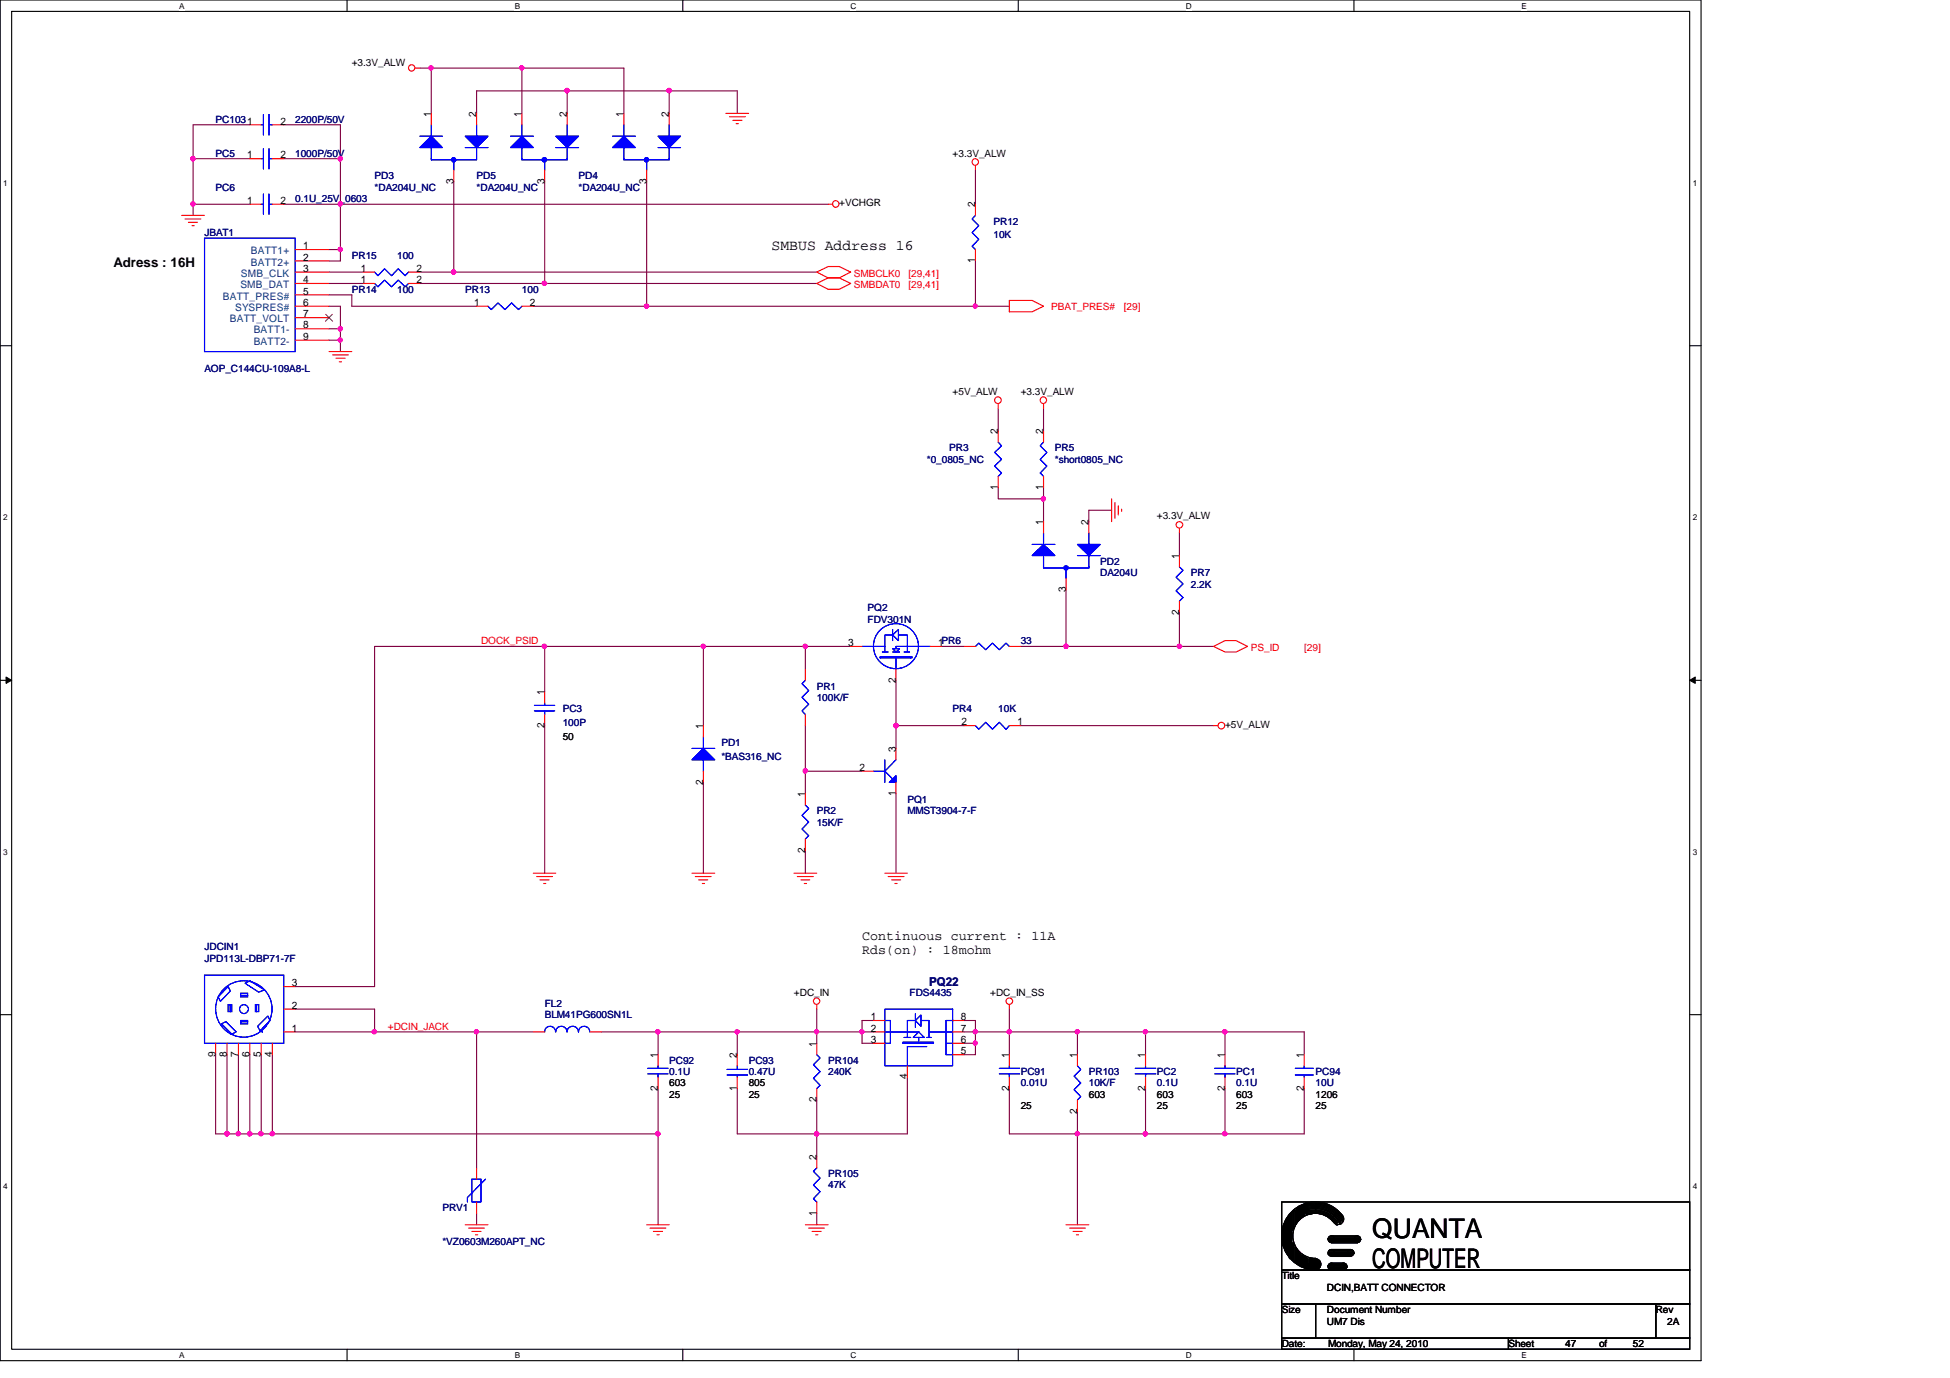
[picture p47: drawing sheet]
<svg xmlns="http://www.w3.org/2000/svg" width="297mm" height="210mm" viewBox="0 0 297 210" stroke-linecap="round" stroke-linejoin="round" font-family="sans-serif">
<defs><g id="words">
<g font-size="4.1">
<text x="209" y="188.5">QUANTA</text>
<text x="209" y="193.2">COMPUTER</text>
</g>
<text font-size="2.2" x="117.5" y="38.1">SMBUS Address 16</text>
<g font-size="2">
<text x="17.3" y="40.6">Adress : 16H</text>
<text x="131.3" y="143.2">Continuous current : 11A</text>
<text x="131.3" y="145.3">Rds(on) : 18mohm</text>
</g>
<text font-size="1.9" fill="#000080" x="141.5" y="150.2">PQ22</text>
<g font-size="1.6">
<text x="65.7" y="17.8" transform="rotate(-90 65.7 17.8)">1</text>
<text x="72.6" y="17.8" transform="rotate(-90 72.6 17.8)">2</text>
<text x="79.5" y="17.8" transform="rotate(-90 79.5 17.8)">1</text>
<text x="86.4" y="17.8" transform="rotate(-90 86.4 17.8)">2</text>
<text x="95" y="17.8" transform="rotate(-90 95 17.8)">1</text>
<text x="101.9" y="17.8" transform="rotate(-90 101.9 17.8)">2</text>
<text x="42.7" y="19">2</text>
<text x="37.7" y="24.1">1</text>
<text x="42.7" y="24.1">2</text>
<text x="69.1" y="28" transform="rotate(-90 69.1 28)">3</text>
<text x="82.9" y="28" transform="rotate(-90 82.9 28)">3</text>
<text x="98.5" y="28" transform="rotate(-90 98.5 28)">3</text>
<text x="37.7" y="31.1">1</text>
<text x="42.7" y="31.1">2</text>
<text x="148.5" y="31.6" transform="rotate(-90 148.5 31.6)">2</text>
<text x="46.2" y="38">1</text>
<text x="46.2" y="39.7">2</text>
<text x="46.2" y="41.4">3</text>
<text x="54.9" y="41.4">1</text>
<text x="63.5" y="41.4">2</text>
<text x="148.5" y="40.1" transform="rotate(-90 148.5 40.1)">1</text>
<text x="46.2" y="43.1">4</text>
<text x="46.2" y="44.9">5</text>
<text x="46.2" y="46.6">6</text>
<text x="54.9" y="43.1">1</text>
<text x="63.5" y="43.1">2</text>
<text x="72.2" y="46.6">1</text>
<text x="80.7" y="46.6">2</text>
<text x="46.2" y="48.3">7</text>
<text x="46.2" y="51.8">9</text>
<text x="46.2" y="50">8</text>
<text x="152" y="66.1" transform="rotate(-90 152 66.1)">2</text>
<text x="158.9" y="66.1" transform="rotate(-90 158.9 66.1)">2</text>
<text x="152" y="74.6" transform="rotate(-90 152 74.6)">1</text>
<text x="158.9" y="74.6" transform="rotate(-90 158.9 74.6)">1</text>
<text x="158.9" y="80" transform="rotate(-90 158.9 80)">1</text>
<text x="165.8" y="80" transform="rotate(-90 165.8 80)">2</text>
<text x="179.6" y="85.1" transform="rotate(-90 179.6 85.1)">1</text>
<text x="162.3" y="90.2" transform="rotate(-90 162.3 90.2)">3</text>
<text x="179.6" y="93.6" transform="rotate(-90 179.6 93.6)">2</text>
<text x="129.2" y="98.4">3</text>
<text x="142.9" y="98.4">1PR6</text>
<text x="82.9" y="105.9" transform="rotate(-90 82.9 105.9)">1</text>
<text x="136.4" y="104" transform="rotate(-90 136.4 104)">2</text>
<text x="82.9" y="110.9" transform="rotate(-90 82.9 110.9)">2</text>
<text x="107.1" y="111" transform="rotate(-90 107.1 111)">1</text>
<text x="146.5" y="110.5">2</text>
<text x="155" y="110.5">1</text>
<text x="107.1" y="119.5" transform="rotate(-90 107.1 119.5)">2</text>
<text x="130.9" y="117.4">2</text>
<text x="136.4" y="114.5" transform="rotate(-90 136.4 114.5)">3</text>
<text x="122.6" y="121.4" transform="rotate(-90 122.6 121.4)">1</text>
<text x="136.4" y="121.2" transform="rotate(-90 136.4 121.2)">1</text>
<text x="122.6" y="129.9" transform="rotate(-90 122.6 129.9)">2</text>
<text x="44.4" y="153.7">2</text>
<text x="44.4" y="150.2">3</text>
<text x="132.7" y="155.4">1</text>
<text x="146.3" y="155.4">8</text>
<text x="32.8" y="161" transform="rotate(-90 32.8 161)">9</text>
<text x="34.5" y="161" transform="rotate(-90 34.5 161)">8</text>
<text x="36.3" y="161" transform="rotate(-90 36.3 161)">7</text>
<text x="38" y="161" transform="rotate(-90 38 161)">6</text>
<text x="39.7" y="161" transform="rotate(-90 39.7 161)">5</text>
<text x="41.4" y="161" transform="rotate(-90 41.4 161)">4</text>
<text x="44.4" y="157.1">1</text>
<text x="100.2" y="161.1" transform="rotate(-90 100.2 161.1)">1</text>
<text x="112.3" y="161.1" transform="rotate(-90 112.3 161.1)">2</text>
<text x="124.4" y="159.4" transform="rotate(-90 124.4 159.4)">1</text>
<text x="132.7" y="158.9">3</text>
<text x="132.7" y="157.1">2</text>
<text x="146.3" y="157.1">7</text>
<text x="146.3" y="158.9">6</text>
<text x="146.3" y="160.6">5</text>
<text x="153.7" y="161.1" transform="rotate(-90 153.7 161.1)">1</text>
<text x="164.1" y="161.1" transform="rotate(-90 164.1 161.1)">1</text>
<text x="174.5" y="161.1" transform="rotate(-90 174.5 161.1)">1</text>
<text x="186.6" y="161.1" transform="rotate(-90 186.6 161.1)">1</text>
<text x="198.6" y="161.1" transform="rotate(-90 198.6 161.1)">1</text>
<text x="100.2" y="166.2" transform="rotate(-90 100.2 166.2)">2</text>
<text x="112.3" y="166.2" transform="rotate(-90 112.3 166.2)">1</text>
<text x="124.4" y="167.9" transform="rotate(-90 124.4 167.9)">2</text>
<text x="138.2" y="164.4" transform="rotate(-90 138.2 164.4)">4</text>
<text x="153.7" y="166.2" transform="rotate(-90 153.7 166.2)">2</text>
<text x="174.5" y="166.2" transform="rotate(-90 174.5 166.2)">2</text>
<text x="186.6" y="166.2" transform="rotate(-90 186.6 166.2)">2</text>
<text x="198.6" y="166.2" transform="rotate(-90 198.6 166.2)">2</text>
<text x="164.1" y="169.6" transform="rotate(-90 164.1 169.6)">2</text>
<text x="124.4" y="176.7" transform="rotate(-90 124.4 176.7)">2</text>
<text x="124.4" y="185.2" transform="rotate(-90 124.4 185.2)">1</text>
</g>
<g font-size="1.6" fill="#004080">
<text x="38.2" y="38.7">BATT1+</text>
<text x="38.2" y="40.5">BATT2+</text>
<text x="33.9" y="45.6">BATT_PRES#</text>
<text x="35.8" y="47.4">SYSPRES#</text>
<text x="36.6" y="43.9">SMB_DAT</text>
<text x="36.7" y="42.2">SMB_CLK</text>
<text x="35" y="49.1">BATT_VOLT</text>
<text x="38.6" y="52.5">BATT2-</text>
<text x="38.6" y="50.8">BATT1-</text>
</g>
<g font-size="1.5">
<text x="53.6" y="10">+3.3V_ALW</text>
<text x="145.1" y="23.9">+3.3V_ALW</text>
<text x="127.8" y="31.5">+VCHGR</text>
<text x="145.1" y="60.1">+5V_ALW</text>
<text x="155.5" y="60.1">+3.3V_ALW</text>
<text x="176.2" y="79.1">+3.3V_ALW</text>
<text x="85.7" y="112.6">50</text>
<text x="186.6" y="110.9">+5V_ALW</text>
<text x="120.9" y="151.7">+DC_IN</text>
<text x="150.8" y="151.7">+DC_IN_SS</text>
<text x="101.9" y="167.2">25</text>
<text x="101.9" y="165.5">603</text>
<text x="114" y="167.2">25</text>
<text x="114" y="165.5">805</text>
<text x="165.9" y="167.2">603</text>
<text x="176.2" y="167.2">603</text>
<text x="188.3" y="167.2">603</text>
<text x="200.4" y="167.2">1206</text>
<text x="155.5" y="169">25</text>
<text x="176.2" y="169">25</text>
<text x="188.3" y="169">25</text>
<text x="200.4" y="169">25</text>
<text x="195.2" y="194.9">Title</text>
<text x="202.1" y="196.6">DCIN,BATT CONNECTOR</text>
<text x="195.2" y="200">Size</text>
<text x="202.1" y="200">Document Number</text>
<text x="202.1" y="201.8">UM7 Dis</text>
<text x="252.2" y="200">Rev</text>
<text x="254" y="201.8">2A</text>
<text x="195.2" y="205.2">Date:</text>
<text x="202.3" y="205.2">Monday, May 24, 2010</text>
<text x="229.8" y="205.2">Sheet</text>
<text x="238.4" y="205.2">47</text>
<text x="243.6" y="205.2">of</text>
<text x="248.7" y="205.2">52</text>
</g>
<g font-size="1.5" fill="#000080">
<text x="32.8" y="18.7">PC1031</text>
<text x="32.8" y="23.9">PC5</text>
<text x="45" y="18.7">2200P/50V</text>
<text x="45" y="23.9">1000P/50V</text>
<text x="32.8" y="29">PC6</text>
<text x="57.1" y="27.3">PD3</text>
<text x="57.1" y="29">*DA204U_NC</text>
<text x="72.6" y="27.3">PD5</text>
<text x="72.6" y="29">*DA204U_NC</text>
<text x="88.1" y="27.3">PD4</text>
<text x="88.1" y="29">*DA204U_NC</text>
<text x="31.2" y="35.9">JBAT1</text>
<text x="45" y="30.8">0.1U_25V_0603</text>
<text x="151.3" y="34.2">PR12</text>
<text x="53.6" y="39.4">PR15</text>
<text x="60.5" y="39.4">100</text>
<text x="151.3" y="36.3">10K</text>
<text x="53.6" y="44.6">PR14</text>
<text x="60.5" y="44.6">100</text>
<text x="70.9" y="44.6">PR13</text>
<text x="79.5" y="44.6">100</text>
<text x="31.2" y="56.7">AOP_C144CU-109A8-L</text>
<text x="141.2" y="70.5">*0_0805_NC</text>
<text x="144.6" y="68.7">PR3</text>
<text x="160.7" y="68.7">PR5</text>
<text x="160.7" y="70.5">*short0805_NC</text>
<text x="167.6" y="86">PD2</text>
<text x="167.6" y="87.8">DA204U</text>
<text x="181.4" y="87.8">PR7</text>
<text x="181.4" y="89.5">2.2K</text>
<text x="132.2" y="93.1">PQ2</text>
<text x="132.2" y="94.8">FDV301N</text>
<text x="155.5" y="98.1">33</text>
<text x="124.4" y="105">PR1</text>
<text x="124.4" y="106.8">100K/F</text>
<text x="85.7" y="108.5">PC3</text>
<text x="85.7" y="110.6">100P</text>
<text x="109.9" y="113.7">PD1</text>
<text x="145.1" y="108.5">PR4</text>
<text x="152.1" y="108.5">10K</text>
<text x="109.9" y="115.7">*BAS316_NC</text>
<text x="124.4" y="124">PR2</text>
<text x="124.4" y="125.8">15K/F</text>
<text x="138.2" y="122.3">PQ1</text>
<text x="138.2" y="124">MMST3904-7-F</text>
<text x="31.2" y="144.8">JDCIN1</text>
<text x="31.2" y="146.5">JPD113L-DBP71-7F</text>
<text x="83" y="153.4">FL2</text>
<text x="83" y="155.1">BLM41PG600SN1L</text>
<text x="138.6" y="151.7">FDS4435</text>
<text x="101.9" y="162.1">PC92</text>
<text x="101.9" y="163.7">0.1U</text>
<text x="114" y="162.1">PC93</text>
<text x="114" y="163.7">0.47U</text>
<text x="126.2" y="162.1">PR104</text>
<text x="126.2" y="163.7">240K</text>
<text x="155.5" y="163.7">PC91</text>
<text x="155.5" y="165.5">0.01U</text>
<text x="165.9" y="163.7">PR103</text>
<text x="165.9" y="165.5">10K/F</text>
<text x="176.2" y="163.7">PC2</text>
<text x="176.2" y="165.5">0.1U</text>
<text x="188.3" y="163.7">PC1</text>
<text x="188.3" y="165.5">0.1U</text>
<text x="200.4" y="163.7">PC94</text>
<text x="200.4" y="165.5">10U</text>
<text x="126.2" y="179.3">PR105</text>
<text x="67.4" y="184.5">PRV1</text>
<text x="126.2" y="181">47K</text>
<text x="67.4" y="189.7">*VZ0603M260APT_NC</text>
</g>
<g font-size="1.5" fill="#f00">
<text x="130.1" y="43.9">SMBDAT0</text>
<text x="130.1" y="42.2">SMBCLK0</text>
<text x="138.4" y="43.9">[29,41]</text>
<text x="138.4" y="42.2">[29,41]</text>
<text x="160.1" y="47.2">PBAT_PRES#</text>
<text x="171.2" y="47.2">[29]</text>
<text x="73.3" y="98.1">DOCK_PSID</text>
<text x="190.5" y="99.1">PS_ID</text>
<text x="198.7" y="99.1">[29]</text>
<text x="59.1" y="156.8">+DCIN_JACK</text>
</g>
<g font-size="1.3">
<text x="27.3" y="1.4">A</text>
<text x="78.4" y="1.4">B</text>
<text x="129.5" y="1.4">C</text>
<text x="180.6" y="1.4">D</text>
<text x="231.8" y="1.4">E</text>
<text x=".5" y="28.3">1</text>
<text x="257.8" y="28.3">1</text>
<text x=".5" y="79.2">2</text>
<text x="257.8" y="79.2">2</text>
<text x=".5" y="130.2">3</text>
<text x="257.8" y="130.2">3</text>
<text x=".5" y="181.1">4</text>
<text x="257.8" y="181.1">4</text>
<text x="27.3" y="206.9">A</text>
<text x="78.4" y="206.9">B</text>
<text x="129.5" y="206.9">C</text>
<text x="180.6" y="206.9">D</text>
<text x="231.8" y="206.9">E</text>
</g>
</g></defs>
<path d="M0 0h259.1v207.3h-259.1zM1.8 1.7h255.6v203.8h-255.6z" fill="none" stroke="#000" stroke-width=".17"/>
<g fill="#fff">
<path d="M27.3 .2h.8v1.4h-.8z"/>
<path d="M27.3 205.7h.8v1.4h-.8z"/>
</g>
<path d="M52.9 0v1.7M52.9 205.5v1.8" fill="none" stroke="#000" stroke-width=".17"/>
<g fill="#fff">
<path d="M78.4 .2h.8v1.4h-.8z"/>
<path d="M78.4 205.7h.8v1.4h-.8z"/>
</g>
<path d="M104 0v1.7M104 205.5v1.8" fill="none" stroke="#000" stroke-width=".17"/>
<g fill="#fff">
<path d="M129.5 .2h.9v1.4h-.9z"/>
<path d="M129.5 205.7h.9v1.4h-.9z"/>
</g>
<path d="M155.1 0v1.7M155.1 205.5v1.8" fill="none" stroke="#000" stroke-width=".17"/>
<g fill="#fff">
<path d="M180.6 .2h.9v1.4h-.9z"/>
<path d="M180.6 205.7h.9v1.4h-.9z"/>
</g>
<path d="M206.2 0v1.7M206.2 205.5v1.8" fill="none" stroke="#000" stroke-width=".17"/>
<g fill="#fff">
<path d="M231.8 .2h.8v1.4h-.8z"/>
<path d="M231.8 205.7h.8v1.4h-.8z"/>
<path d="M.5 27.2h.7v1.4h-.7z"/>
<path d="M257.8 27.2h.7v1.4h-.7z"/>
<path d="M.5 78.1h.7v1.4h-.7z"/>
<path d="M257.8 78.1h.7v1.4h-.7z"/>
</g>
<path d="M0 52.7h1.8M257.4 52.7h1.7" fill="none" stroke="#000" stroke-width=".17"/>
<g fill="#fff">
<path d="M.5 129.1h.7v1.4h-.7z"/>
<path d="M257.8 129.1h.7v1.4h-.7z"/>
</g>
<path d="M0 103.6h1.8M257.4 103.6h1.7" fill="none" stroke="#000" stroke-width=".17"/>
<path d="M.9 103.1l.9 .5-.9 .5zM257.4 103.6l.8-.5v1z" fill="#000"/>
<path d="M.9 103.1l.9 .5-.9 .5zM257.4 103.6l.8-.5v1z" fill="none" stroke="#000" stroke-width=".15"/>
<g fill="#fff">
<path d="M.5 180h.7v1.4h-.7z"/>
<path d="M257.8 180h.7v1.4h-.7z"/>
</g>
<path d="M0 154.6h1.8M257.4 154.6h1.7" fill="none" stroke="#000" stroke-width=".17"/>
<path d="M79.5 10.4h15.5M101.9 13.8h10.4M148.6 25.9v5.2M148.6 46.7h5.2" fill="none" stroke="#800040" stroke-width=".17"/>
<circle cx="79.5" cy="10.3" r=".32" fill="#f0f"/>
<circle cx="79.5" cy="10.3" r=".32" fill="none" stroke="#f0f" stroke-width=".17"/>
<path d="M64 10.4h1.7M50.1 39.8h1.8M50.1 41.4h5.2M50.1 44.9h3.5M50.1 50.1h1.8M50.1 51.8h1.8" fill="none" stroke="#800040" stroke-width=".17"/>
<circle cx="51.8" cy="51.8" r=".32" fill="#f0f"/>
<circle cx="51.8" cy="51.8" r=".32" fill="none" stroke="#f0f" stroke-width=".17"/>
<path d="M50.1 38h1.8M50.1 43.2h5.2M50.1 46.7h1.8M83 43.2h41.4" fill="none" stroke="#800040" stroke-width=".17"/>
<circle cx="82.9" cy="43.2" r=".33" fill="#f0f"/>
<circle cx="82.9" cy="43.2" r=".33" fill="none" stroke="#f0f" stroke-width=".17"/>
<path d="M112.3 13.8v3.5M98.5 46.7h50.1" fill="none" stroke="#800040" stroke-width=".17"/>
<circle cx="148.6" cy="46.6" r=".32" fill="#f0f"/>
<circle cx="148.6" cy="46.6" r=".32" fill="none" stroke="#f0f" stroke-width=".17"/>
<circle cx="98.5" cy="46.6" r=".32" fill="#f0f"/>
<circle cx="98.5" cy="46.6" r=".32" fill="none" stroke="#f0f" stroke-width=".17"/>
<path d="M86.4 13.8h15.5" fill="none" stroke="#800040" stroke-width=".17"/>
<circle cx="101.9" cy="13.8" r=".34" fill="#f0f"/>
<circle cx="101.9" cy="13.8" r=".34" fill="none" stroke="#f0f" stroke-width=".17"/>
<circle cx="86.4" cy="13.8" r=".33" fill="#f0f"/>
<circle cx="86.4" cy="13.8" r=".33" fill="none" stroke="#f0f" stroke-width=".17"/>
<path d="M69.1 41.4h55.3" fill="none" stroke="#800040" stroke-width=".17"/>
<circle cx="69.1" cy="41.4" r=".33" fill="#f0f"/>
<circle cx="69.1" cy="41.4" r=".33" fill="none" stroke="#f0f" stroke-width=".17"/>
<path d="M51.9 31.1h74.2" fill="none" stroke="#800040" stroke-width=".17"/>
<circle cx="51.8" cy="31.1" r=".33" fill="#f0f"/>
<circle cx="51.8" cy="31.1" r=".33" fill="none" stroke="#f0f" stroke-width=".17"/>
<g fill="none" stroke="#800040" stroke-width=".17">
<path d="M65.7 10.4v6.9M72.6 17.3v-3.5h13.8v3.5M79.5 10.4v6.9M95 10.4v6.9M101.9 13.8v3.5M38.1 31.1h-8.7v1.7M51.9 31.1v6.9M69.1 27.6v13.8M83 27.6v15.6M98.5 27.6v19.1M148.6 39.8v6.9M51.9 46.7v3.4"/>
<path d="M51.9 51.8v1.8"/>
</g>
<circle cx="51.8" cy="38" r=".32" fill="#f0f"/>
<circle cx="51.8" cy="38" r=".32" fill="none" stroke="#f0f" stroke-width=".17"/>
<path d="M65.7 10.4h13.8M53.6 44.9v1.8h19" fill="none" stroke="#800040" stroke-width=".17"/>
<circle cx="65.7" cy="10.3" r=".33" fill="#f0f"/>
<circle cx="65.7" cy="10.3" r=".33" fill="none" stroke="#f0f" stroke-width=".17"/>
<path d="M29.4 24.2v6.9" fill="none" stroke="#800040" stroke-width=".17"/>
<circle cx="29.4" cy="31.1" r=".33" fill="#f0f"/>
<circle cx="29.4" cy="31.1" r=".33" fill="none" stroke="#f0f" stroke-width=".17"/>
<path d="M29.4 19h8.7M43.2 19h8.7M29.4 24.2h8.7M51.9 38v1.8M64 41.4h5.1M64 43.2h19M81.2 46.7h17.3" fill="none" stroke="#800040" stroke-width=".17"/>
<circle cx="29.4" cy="24.2" r=".33" fill="#f0f"/>
<circle cx="29.4" cy="24.2" r=".33" fill="none" stroke="#f0f" stroke-width=".17"/>
<path d="M29.4 19v5.2M51.9 19v5.2M43.2 24.2h8.7M51.9 24.2v6.9h-8.7" fill="none" stroke="#800040" stroke-width=".17"/>
<circle cx="51.8" cy="24.2" r=".33" fill="#f0f"/>
<circle cx="51.8" cy="24.2" r=".33" fill="none" stroke="#f0f" stroke-width=".17"/>
<path d="M51.9 50.1v1.7" fill="none" stroke="#800040" stroke-width=".17"/>
<circle cx="51.8" cy="50.1" r=".33" fill="#f0f"/>
<circle cx="51.8" cy="50.1" r=".33" fill="none" stroke="#f0f" stroke-width=".17"/>
<path d="M122.7 98.5h6.9M57.1 153.7v3.5" fill="none" stroke="#800040" stroke-width=".17"/>
<circle cx="122.7" cy="98.4" r=".32" fill="#f0f"/>
<circle cx="122.7" cy="98.4" r=".32" fill="none" stroke="#f0f" stroke-width=".17"/>
<path d="M83 98.5v6.9M155.5 110.5h29.4" fill="none" stroke="#800040" stroke-width=".17"/>
<circle cx="82.9" cy="98.4" r=".33" fill="#f0f"/>
<circle cx="82.9" cy="98.4" r=".33" fill="none" stroke="#f0f" stroke-width=".17"/>
<path d="M41.5 172.7h58.7" fill="none" stroke="#800040" stroke-width=".17"/>
<circle cx="41.5" cy="172.7" r=".33" fill="#f0f"/>
<circle cx="41.5" cy="172.7" r=".33" fill="none" stroke="#f0f" stroke-width=".17"/>
<path d="M165.9 77.7h3.4M57.1 98.5h25.9M83 110.5v22.5M91.6 157.2h8.6M124.4 153.7v5.2M164.1 172.7v13.9" fill="none" stroke="#800040" stroke-width=".17"/>
<circle cx="164.1" cy="172.7" r=".32" fill="#f0f"/>
<circle cx="164.1" cy="172.7" r=".32" fill="none" stroke="#f0f" stroke-width=".17"/>
<path d="M131.3 157.2h1.8" fill="none" stroke="#800040" stroke-width=".17"/>
<circle cx="131.3" cy="157.2" r=".32" fill="#f0f"/>
<circle cx="131.3" cy="157.2" r=".32" fill="none" stroke="#f0f" stroke-width=".17"/>
<path d="M72.6 157.2h8.6" fill="none" stroke="#800040" stroke-width=".17"/>
<circle cx="72.6" cy="157.2" r=".32" fill="#f0f"/>
<circle cx="72.6" cy="157.2" r=".32" fill="none" stroke="#f0f" stroke-width=".17"/>
<path d="M100.2 172.7v13.9" fill="none" stroke="#800040" stroke-width=".17"/>
<circle cx="100.2" cy="172.7" r=".33" fill="#f0f"/>
<circle cx="100.2" cy="172.7" r=".33" fill="none" stroke="#f0f" stroke-width=".17"/>
<path d="M164.1 157.2h10.4" fill="none" stroke="#800040" stroke-width=".17"/>
<circle cx="164.1" cy="157.2" r=".32" fill="#f0f"/>
<circle cx="164.1" cy="157.2" r=".32" fill="none" stroke="#f0f" stroke-width=".17"/>
<path d="M112.3 165.8v6.9M138.2 164.1v8.6M186.6 172.7h12.1M72.6 184.8v1.8" fill="none" stroke="#800040" stroke-width=".17"/>
<circle cx="186.6" cy="172.7" r=".33" fill="#f0f"/>
<circle cx="186.6" cy="172.7" r=".33" fill="none" stroke="#f0f" stroke-width=".17"/>
<path d="M148.6 157.2h5.2M174.5 157.2v3.5" fill="none" stroke="#800040" stroke-width=".17"/>
<circle cx="148.6" cy="157.2" r=".32" fill="#f0f"/>
<circle cx="148.6" cy="157.2" r=".32" fill="none" stroke="#f0f" stroke-width=".17"/>
<path d="M112.3 157.2v3.5M148.6 157.2v1.7M153.8 153.7v3.5M164.1 157.2v3.5M198.7 157.2v3.5M100.2 165.8v6.9M153.8 165.8v6.9M174.5 165.8v6.9h-10.4M198.7 165.8v6.9M124.4 184.8v1.8" fill="none" stroke="#800040" stroke-width=".17"/>
<circle cx="174.5" cy="172.7" r=".32" fill="#f0f"/>
<circle cx="174.5" cy="172.7" r=".32" fill="none" stroke="#f0f" stroke-width=".17"/>
<path d="M124.4 157.2h6.9" fill="none" stroke="#800040" stroke-width=".17"/>
<circle cx="124.4" cy="157.2" r=".32" fill="#f0f"/>
<circle cx="124.4" cy="157.2" r=".32" fill="none" stroke="#f0f" stroke-width=".17"/>
<path d="M131.3 155.4v1.8M174.5 172.7h12.1" fill="none" stroke="#800040" stroke-width=".17"/>
<circle cx="174.5" cy="172.7" r=".32" fill="#f0f"/>
<circle cx="174.5" cy="172.7" r=".32" fill="none" stroke="#f0f" stroke-width=".17"/>
<path d="M174.5 157.2h12.1" fill="none" stroke="#800040" stroke-width=".17"/>
<circle cx="174.5" cy="157.2" r=".32" fill="#f0f"/>
<circle cx="174.5" cy="157.2" r=".32" fill="none" stroke="#f0f" stroke-width=".17"/>
<path d="M107.1 98.5v12M107.1 119.2v13.8M138.2 172.7h-13.8v3.5" fill="none" stroke="#800040" stroke-width=".17"/>
<circle cx="124.4" cy="172.7" r=".32" fill="#f0f"/>
<circle cx="124.4" cy="172.7" r=".32" fill="none" stroke="#f0f" stroke-width=".17"/>
<path d="M83 98.5h24.1M122.7 98.5v3.4M162.4 89.8v8.7M136.5 110.5v3.5" fill="none" stroke="#800040" stroke-width=".17"/>
<circle cx="162.4" cy="98.4" r=".33" fill="#f0f"/>
<circle cx="162.4" cy="98.4" r=".33" fill="none" stroke="#f0f" stroke-width=".17"/>
<path d="M131.3 117.5h-8.6v3.4M122.7 129.5v3.5M136.5 120.9v12.1" fill="none" stroke="#800040" stroke-width=".17"/>
<circle cx="122.6" cy="117.4" r=".33" fill="#f0f"/>
<circle cx="122.6" cy="117.4" r=".33" fill="none" stroke="#f0f" stroke-width=".17"/>
<path d="M179.7 81.2v3.4M179.7 93.3v5.2M136.5 110.5h10.4" fill="none" stroke="#800040" stroke-width=".17"/>
<circle cx="136.5" cy="110.5" r=".34" fill="#f0f"/>
<circle cx="136.5" cy="110.5" r=".34" fill="none" stroke="#f0f" stroke-width=".17"/>
<path d="M107.1 98.5h15.6" fill="none" stroke="#800040" stroke-width=".17"/>
<circle cx="107.1" cy="98.4" r=".32" fill="#f0f"/>
<circle cx="107.1" cy="98.4" r=".32" fill="none" stroke="#f0f" stroke-width=".17"/>
<path d="M155.5 98.5h24.2M122.7 110.5v7M136.5 103.6v6.9M100.2 157.2v3.5M146.9 155.4h1.7v1.8M146.9 158.9h1.7M153.8 157.2v3.5M146.9 160.7h1.7" fill="none" stroke="#800040" stroke-width=".17"/>
<circle cx="148.6" cy="158.9" r=".32" fill="#f0f"/>
<circle cx="148.6" cy="158.9" r=".32" fill="none" stroke="#f0f" stroke-width=".17"/>
<path d="M179.7 98.5h5.2M131.3 157.2v1.7h1.8" fill="none" stroke="#800040" stroke-width=".17"/>
<circle cx="179.7" cy="98.4" r=".33" fill="#f0f"/>
<circle cx="179.7" cy="98.4" r=".33" fill="none" stroke="#f0f" stroke-width=".17"/>
<path d="M124.4 167.6v5.1" fill="none" stroke="#800040" stroke-width=".17"/>
<circle cx="124.4" cy="172.7" r=".32" fill="#f0f"/>
<circle cx="124.4" cy="172.7" r=".32" fill="none" stroke="#f0f" stroke-width=".17"/>
<path d="M72.6 157.2v20.7M112.3 157.2h12.1M112.3 172.7h12.1" fill="none" stroke="#800040" stroke-width=".17"/>
<circle cx="112.3" cy="157.2" r=".32" fill="#f0f"/>
<circle cx="112.3" cy="157.2" r=".32" fill="none" stroke="#f0f" stroke-width=".17"/>
<path d="M153.8 157.2h10.3" fill="none" stroke="#800040" stroke-width=".17"/>
<circle cx="153.8" cy="157.2" r=".33" fill="#f0f"/>
<circle cx="153.8" cy="157.2" r=".33" fill="none" stroke="#f0f" stroke-width=".17"/>
<path d="M131.3 155.4h1.8M198.7 157.2h-12.1v3.5" fill="none" stroke="#800040" stroke-width=".17"/>
<circle cx="186.6" cy="157.2" r=".33" fill="#f0f"/>
<circle cx="186.6" cy="157.2" r=".33" fill="none" stroke="#f0f" stroke-width=".17"/>
<path d="M159 76v3.5M165.9 77.7v1.8M146.9 157.2h1.7M148.6 158.9v1.8M186.6 165.8v6.9" fill="none" stroke="#800040" stroke-width=".17"/>
<circle cx="158.9" cy="76" r=".33" fill="#f0f"/>
<circle cx="158.9" cy="76" r=".33" fill="none" stroke="#f0f" stroke-width=".17"/>
<path d="M143.4 98.5h3.5M100.2 157.2h12.1" fill="none" stroke="#800040" stroke-width=".17"/>
<circle cx="100.2" cy="157.2" r=".33" fill="#f0f"/>
<circle cx="100.2" cy="157.2" r=".33" fill="none" stroke="#f0f" stroke-width=".17"/>
<path d="M45 157.2h27.6M45 153.7h12.1" fill="none" stroke="#800040" stroke-width=".17"/>
<circle cx="57" cy="157.2" r=".33" fill="#f0f"/>
<circle cx="57" cy="157.2" r=".33" fill="none" stroke="#f0f" stroke-width=".17"/>
<path d="M32.8 160.7v12M41.5 160.7v12h-1.7" fill="none" stroke="#800040" stroke-width=".17"/>
<circle cx="39.8" cy="172.7" r=".33" fill="#f0f"/>
<circle cx="39.8" cy="172.7" r=".33" fill="none" stroke="#f0f" stroke-width=".17"/>
<path d="M39.8 160.7v12h-1.7" fill="none" stroke="#800040" stroke-width=".17"/>
<circle cx="38" cy="172.7" r=".32" fill="#f0f"/>
<circle cx="38" cy="172.7" r=".32" fill="none" stroke="#f0f" stroke-width=".17"/>
<path d="M38.1 160.7v12h-1.8" fill="none" stroke="#800040" stroke-width=".17"/>
<circle cx="38" cy="172.7" r=".32" fill="#f0f"/>
<circle cx="38" cy="172.7" r=".32" fill="none" stroke="#f0f" stroke-width=".17"/>
<path d="M34.6 160.7v12h1.7v-12" fill="none" stroke="#800040" stroke-width=".17"/>
<circle cx="36.3" cy="172.7" r=".32" fill="#f0f"/>
<circle cx="36.3" cy="172.7" r=".32" fill="none" stroke="#f0f" stroke-width=".17"/>
<circle cx="34.6" cy="172.7" r=".32" fill="#f0f"/>
<circle cx="34.6" cy="172.7" r=".32" fill="none" stroke="#f0f" stroke-width=".17"/>
<path d="M32.8 172.7h1.8" fill="none" stroke="#800040" stroke-width=".17"/>
<circle cx="34.6" cy="172.7" r=".32" fill="#f0f"/>
<circle cx="34.6" cy="172.7" r=".32" fill="none" stroke="#f0f" stroke-width=".17"/>
<path d="M152.1 62.2v3.5M152.1 74.3v1.7h6.9v-1.7M159 62.2v3.5M57.1 98.5v51.8h-12.1M164.1 169.3v3.4h-10.3" fill="none" stroke="#800040" stroke-width=".17"/>
<g fill="none" stroke="#f00" stroke-width=".17">
<path d="M38.1 19h1.7M41.5 19h1.7M63.2 10.4h.8M110.6 17.3h3.4M111.1 17.8h2.4M111.6 18.3h1.4M112.1 18.8h.4M27.7 32.8h3.5M28.2 33.4h2.4M28.7 33.9h1.4M29.2 34.4h.4M126.1 31.1h.7"/>
<path d="M148.6 25.2v.7M148.6 31.1v1.7M148.6 38v1.8M50.1 53.6h3.5M50.7 54.1h2.4M51.2 54.6h1.4M51.7 55.1h.3M55.3 41.4h1.8M62.2 41.4h1.8M72.6 46.7h1.7M79.5 46.7h1.7M124.4 43.2l1.7-.9h1.7l1.8 .9-1.8 .9h-1.7z"/>
<path d="M124.4 41.4l1.7-.8h1.7l1.8 .8-1.8 .9h-1.7zM153.8 45.8h3.4l1.8 .9-1.8 .8h-3.4zM152.1 61.5v.7M152.1 65.7v1.7M152.1 72.6v1.7M159 61.5v.7M169.3 76v3.5M169.8 76.5v2.5M170.3 77v1.4M170.9 77.6v.3M179.7 80.5v.7M184.9 98.5l1.7-.9h1.7l1.7 .9-1.7 .8h-1.7z"/>
<path d="M122.7 101.9v1.7M122.7 108.8v1.7M184.9 110.5h.6M81.2 133h3.5M81.7 133.5h2.5M82.3 134h1.3M82.8 134.6h.3M105.4 133h3.5M105.9 133.5h2.4M106.4 134h1.4M107 134.6h.3M120.9 133h3.5"/>
<path d="M121.5 133.5h2.4M122 134h1.4M122.5 134.6h.3M134.8 133h3.4M135.3 133.5h2.4M135.8 134h1.4M136.3 134.6h.3M81.2 157.2h1.8M89.9 157.2h1.7M124.4 153v.7M153.8 153v.7M100.2 160.7v1.6"/>
<path d="M100.2 164.1v1.7M164.1 160.7v1.6M164.1 167.6v1.7M174.5 160.7v1.6M174.5 164.1v1.7M70.9 186.6h3.4M71.4 187.1h2.4M71.9 187.6h1.4M72.4 188.1h.4M98.5 186.6h3.4M99 187.1h2.4M99.5 187.6h1.4"/>
<path d="M100.1 188.1h.3M122.7 186.6h3.4M123.2 187.1h2.4M123.7 187.6h1.4M124.2 188.1h.4M162.4 186.6h3.5M162.9 187.1h2.5M163.4 187.6h1.4M164 188.1h.3"/>
<circle cx="62.7" cy="10.3" r=".49"/>
<circle cx="127.3" cy="31.1" r=".5"/>
<circle cx="148.6" cy="24.7" r=".5"/>
<circle cx="152" cy="61" r=".51"/>
<circle cx="158.9" cy="61" r=".5"/>
<circle cx="179.7" cy="79.9" r=".5"/>
<circle cx="186" cy="110.5" r=".51"/>
<circle cx="124.4" cy="152.5" r=".49"/>
<circle cx="153.8" cy="152.5" r=".5"/>
</g>
<g fill="none" stroke="#000" stroke-width=".17">
<path d="M195.2 183.1h62.2v10.4h-62.2zM195.2 193.5h62.2v5.1h-62.2zM195.2 198.6h5.2v5.2h-5.2zM195.4 187.1v2.4l.2 .5v-3.4l.1-.4v4.3l.2 .2v-4.9l.2-.3v5.6l.2 .1v-5.9l.1-.1v6.5M196.6 191.7v-6.7l.2-.2v7.1h.1v-2.6l.2 .4v2.4l.2 .1v-2.2l.2 .3v2.1l.2 .2v-2.1l.1 .2v2h.2v-1.8l.2 .2v1.9h.1v-1.8l.2 .2v1.6l.2 .1v-1.7l.1 .2v1.5h.2v-1.4M196.9 184.5v2.9l.2-.5v-2.4l.2-.2v2.3l.2-.2v-2.3l.2-.2v2.1l.1-.2v-2h.2v1.9l.2-.2v-1.7l.1-.2v1.7l.2-.1v-1.6l.2-.2v1.8M198.8 183.4l.2-.1v1.7l-.2-.2zM199 191.6v.1h.2v1.4h.2v-1.4h.2v1.6h-.4l.5-1.6v1.6l.2-.2v-1.4l.2 .4v1.2h.1v-1.4h.2v1.4h.2v-1.4h.1v1.4l.2-.2v-1l.2 .1v.8M199 184.9l1.4-.2a3.6 3.6 0 0 1 3.2 1.9M199 184.7l1.4-.2a3.6 3.6 0 0 1 3.3 2.1M199 184.5l1.4-.2a3.9 3.9 0 0 1 3.3 1.9M199 184.3l1.4-.2a4.1 4.1 0 0 1 3.7 2.3"/>
<path d="M199 184.1l1.4-.2a4.2 4.2 0 0 1 3.9 2.5M199 184l1.4-.2a4.3 4.3 0 0 1 3.9 2.3M199 183.8l1.4-.2a4.6 4.6 0 0 1 4.1 2.5M199 183.5l1.4-.2a5 5 0 0 1 4.2 2.4M199.1 183.6l1.3-.2a4.7 4.7 0 0 1 4.2 2.5M199.2 183.4v1.4M200.4 183.1l-1.6 .2M200.4 184.8l-1.3 .2M200.4 198.6h51.8v5.2h-51.8zM202.5 188.4h4.6v.2h-4.8v.2h5l-.2 .2h-4.6l.1 .1h4.5M202.5 190.5h3.6v.2h-3.6l-.2 .2h4l-.2 .2h-3.8l.3 .1h3.3M202.5 192.6h2.6v.1h-2.8v.3h2.9l-.1 .1h-2.8l.3 .2h2.5"/>
<path d="M202.8 192.4h1.9M202.8 193.5h1.9M202.8 191.4h2.9M202.8 190.3h2.9M202.8 189.3h4M202.8 188.3h4M203 186.1a3.4 3.4 0 0 0-2.6-1.3 3.4 3.4 0 0 0-3.5 3.5 3.4 3.4 0 0 0 3.5 3.4M204.4 185.1a5.1 5.1 0 0 0-4-2 5.2 5.2 0 0 0-5.2 5.2 5.2 5.2 0 0 0 5.2 5.1M252.2 198.6h5.2v5.2h-5.2zM195.2 203.8h34.6v1.7h-34.6zM229.8 203.8h27.6v1.7h-27.6z"/>
<circle cx="200.4" cy="192.6" r=".84"/>
<circle cx="202.8" cy="188.8" r=".5"/>
<circle cx="202.8" cy="190.8" r=".5"/>
<circle cx="202.8" cy="192.9" r=".5"/>
<circle cx="203.8" cy="185.7" r=".85"/>
<circle cx="204.7" cy="192.9" r=".5"/>
<circle cx="205.7" cy="190.8" r=".51"/>
<circle cx="206.8" cy="188.8" r=".5"/>
</g>
<g fill="none" stroke="#00f" stroke-width=".17">
<path d="M39.8 19h.3M40.1 17.4v3.2M41 17.4v3.2M41 19h.5M148.6 32.8l-.5 .6 1 1-1 1 1 1-1 1.1 .5 .5M57.1 41.4l.5 .6 1-1.1 1 1.1 1.1-1.1 1 1.1 .5-.6M74.3 46.7l.5 .5 1.1-1.1 1 1.1 1-1.1 1.1 1.1 .5-.5M152.1 67.4l.5 .5-1.1 1 1.1 1.1-1.1 1 1.1 1.1-.5 .5M122.7 103.6l-.5 .5 1 1.1-1 1 1 1.1-1 1 .5 .5M84.6 157.2a.83 .83 0 0 0-.8-.9 .83 .83 0 0 0-.8 .9M86.4 157.2a.85 .85 0 0 0-.9-.9 .85 .85 0 0 0-.8 .9M88.1 157.2a.85 .85 0 0 0-.9-.9 .85 .85 0 0 0-.8 .9"/>
<path d="M89.8 157.2a.85 .85 0 0 0-.8-.9 .85 .85 0 0 0-.9 .9M98.7 163.6h3.1M98.7 162.7h3.1M100.2 162.3v.4M100.2 163.6v.5M164.1 162.3l.5 .6-1 1 1 1.1-1 1 1 1-.5 .6M172.9 163.6h3.2M172.9 162.7h3.2M174.5 162.3v.4M174.5 163.6v.5"/>
</g>
<circle cx="162.4" cy="86.5" r=".33" fill="#00f"/>
<circle cx="162.4" cy="86.5" r=".33" fill="none" stroke="#00f" stroke-width=".17"/>
<path d="M157.2 84.6l1.8-1.7 1.7 1.7z" fill="#00f"/>
<path d="M157.2 84.6l1.8-1.7 1.7 1.7z" fill="none" stroke="#00f" stroke-width=".17"/>
<path d="M164.1 82.9h3.5l-1.7 1.7z" fill="#00f"/>
<path d="M157.2 82.9h3.5M159 81.2v1.7M159 84.6v1.9h3M162.4 86.9v1.2M164.1 82.9h3.5l-1.7 1.7zM164.1 84.6h3.5M165.9 84.6v1.9h-3.1M165.9 81.2v1.7" fill="none" stroke="#00f" stroke-width=".17"/>
<circle cx="162.4" cy="86.5" r=".33" fill="#00f"/>
<circle cx="162.4" cy="86.5" r=".33" fill="none" stroke="#00f" stroke-width=".17"/>
<path d="M157.2 84.6l1.8-1.7 1.7 1.7z" fill="#00f"/>
<path d="M157.2 84.6l1.8-1.7 1.7 1.7z" fill="none" stroke="#00f" stroke-width=".17"/>
<path d="M164.1 82.9h3.5l-1.7 1.7z" fill="#00f"/>
<g fill="none" stroke="#00f" stroke-width=".17">
<path d="M57.1 43.2l.5 .5 1-1 1 1 1.1-1 1 1 .5-.5M131.3 98.5h3.5M134.4 99.3h.4M134.8 98.5v.8M134.8 99.3h.5M136 96.7h-1.2v1.8M136 96.7l.9-.8v1.5M136 96.7l.9 .9v-.4M136 95.9v.8M136 96.7v.9M136 99.3h.5M136.5 98.8h-.5l.5 .5"/>
<path d="M136.5 98.8h.5l-.5 .5M136.5 99.3h.5M136.9 96.7h1.3v2.6M137.7 99.3h.9M141.7 98.5h-5.2v.3M148.6 98.5l.5-.5 1.1 1 1-1 1 1 1-1 .6 .5M157.2 82.9h3.5M159 81.2v1.7M159 84.6v1.9h3M162.4 86.9v1.2M164.1 82.9h3.5l-1.7 1.7zM164.1 84.6h3.5"/>
<path d="M165.9 84.6v1.9h-3.1M165.9 81.2v1.7M134.1 100h4.8v.2h-4.8zM136.5 100.2v1.7M148.6 110.5l.5 .6 1.1-1.1 1 1.1 1-1.1 1 1.1 .6-.6M122.7 122.6l.5 .5-1 1.1 1 1-1 1.1 1 1-.5 .5M31.2 148.5h12v10.4h-12zM33.7 156l.7-.4 1.6 1.6-.7 .3zM34.8 150.3l.3 .7-1.5 1.5-.4-.7zM34.8 153h.3v1.1h-.3zM35.1 153h.2v1.1h-.2zM36.7 151.6h1v.2h-1z"/>
<path d="M36.7 151.3h1v.3h-1zM36.7 155.4h1v.2h-1zM36.7 155.6h1v.4h-1zM37.3 149.8l.8-.4 2.2 1.4-.9 .3zM38.9 153h.2v1.1h-.2zM39.1 153h.3v1.1h-.3zM39.2 156.3l1.6-1.5 .3 .6-1.5 1.6 .4 .2-.4-.2zM134.8 153.7h10.3v8.6h-10.3zM134.8 155.4h.8v3.5h-.8M134.8 157.2h5.2M137.5 158.7h4.7v.2h-4.7zM137.7 158h1"/>
<path d="M139.1 158l.9-.8 .8 .8zM139.4 155.4l.9 .9v-.3M139.4 154.4v2.1M140 158v.6M140.3 156.2v-1.6l-.9 .8h-1.2v2.6M140.3 155.4h1.2v1.8M141.2 158h.7M141.2 159.4h-3v2.9M141.5 157.2h3.6M141.5 157.2v.8M144.1 158.9h1M145.1 155.4h-1v5.3h1"/>
<path d="M71.9 179.6h1.4v3.5h-1.4zM74 179.6l-2.8 2.8v.7M124.4 160.7l.5 .5-1 1 1 1-1 1.1 1 1-.5 .5M152.2 163.6h3.1M152.2 162.7h3.1M153.8 162.3v.4M153.8 163.6v.5M197.3 163.7h2.8M197.3 162.7h2.8M198.7 162.3v.4M198.7 163.7v.4"/>
<circle cx="136.5" cy="98.4" r="3.4"/>
<circle cx="37.1" cy="153.7" r="4.3"/>
<circle cx="37.2" cy="153.7" r=".68"/>
</g>
<g fill="none" stroke="#f00" stroke-width=".17">
<path d="M55.3 43.2h1.8M62.2 43.2h1.8M159 79.5v1.7M165.9 79.5v1.7M129.6 98.5h1.7M141.7 98.5h1.7M146.9 98.5h1.7M153.8 98.5h1.7M162.4 88.1v1.7M136.5 101.9v1.7M146.9 110.5h1.7M153.8 110.5h1.7"/>
<path d="M122.7 120.9v1.7M122.7 127.8v1.7M32.8 158.9v1.8M34.6 158.9v1.8M36.3 158.9v1.8M38.1 158.9v1.8M39.8 158.9v1.8M41.5 158.9v1.8M43.2 153.7h1.8M43.2 150.3h1.8M43.2 157.2h1.8M124.4 158.9v1.8"/>
<path d="M133.1 157.2h1.7M133.1 155.4h1.7M133.1 158.9h1.7M145.1 157.2h1.8M145.1 155.4h1.8M145.1 158.9h1.8M72.6 177.9v1.7M124.4 165.8v1.8M138.2 162.3v1.8M145.1 160.7h1.8M153.8 160.7v1.6M153.8 164.1v1.7"/>
<path d="M198.7 160.7v1.6M198.7 164.1v1.7M72.6 183.1v1.7"/>
</g>
<path d="M107.1 114l1.8 1.7h-3.5z" fill="#00f"/>
<path d="M105.4 114h3.5M107.1 114l1.8 1.7h-3.5zM107.1 115.7v1.8M107.1 112.3v1.7" fill="none" stroke="#00f" stroke-width=".17"/>
<path d="M107.1 114l1.8 1.7h-3.5z" fill="#00f"/>
<path d="M105.4 114h3.5M107.1 114l1.8 1.7h-3.5zM107.1 115.7v1.8M107.1 112.3v1.7" fill="none" stroke="#00f" stroke-width=".17"/>
<path d="M107.1 110.5v1.8M107.1 117.5v1.7" fill="none" stroke="#f00" stroke-width=".17"/>
<circle cx="82.9" cy="24.3" r=".34" fill="#00f"/>
<circle cx="82.9" cy="24.3" r=".34" fill="none" stroke="#00f" stroke-width=".17"/>
<path d="M79.5 20.7l1.7 1.8h-3.4z" fill="#00f"/>
<path d="M79.5 20.7l1.7 1.8h-3.4z" fill="none" stroke="#00f" stroke-width=".17"/>
<path d="M84.7 20.7h3.4l-1.7 1.8z" fill="#00f"/>
<path d="M79.5 19v1.7M86.4 19v1.7M77.8 20.7h3.4M79.5 22.5v1.8h3.1M83 24.7v1.2M84.7 20.7h3.4l-1.7 1.8zM84.7 22.5h3.4M86.4 22.5v1.8h-3.1" fill="none" stroke="#00f" stroke-width=".17"/>
<circle cx="82.9" cy="24.3" r=".34" fill="#00f"/>
<circle cx="82.9" cy="24.3" r=".34" fill="none" stroke="#00f" stroke-width=".17"/>
<path d="M79.5 20.7l1.7 1.8h-3.4z" fill="#00f"/>
<path d="M79.5 20.7l1.7 1.8h-3.4z" fill="none" stroke="#00f" stroke-width=".17"/>
<path d="M84.7 20.7h3.4l-1.7 1.8z" fill="#00f"/>
<g fill="none" stroke="#00f" stroke-width=".17">
<path d="M79.5 19v1.7M86.4 19v1.7M39.8 24.2h.3M39.8 31.1h.3M40.1 22.6v3.1M40.1 29.5v3.1M41 22.6v3.1M41 29.5v3.1M41 24.2h.5M41 31.1h.5M77.8 20.7h3.4M79.5 22.5v1.8h3.1"/>
<path d="M83 24.7v1.2M84.7 20.7h3.4l-1.7 1.8zM84.7 22.5h3.4M86.4 22.5v1.8h-3.1M159 67.4l-.5 .5 1 1-1 1.1 1 1-1 1.1 .5 .5M110.7 162.9h3.2M110.7 163.7h3.2M112.3 163.7v.4M112.3 162.3v.6M124.4 177.9l-.5 .5 1 1.1-1 1 1 1-1 1.1 .5 .5M185 163.6h3.1M185 162.7h3.1"/>
<path d="M186.6 162.3v.4M186.6 163.6v.5"/>
</g>
<g fill="none" stroke="#f00" stroke-width=".17">
<path d="M79.5 17.3v1.7M86.4 17.3v1.7M38.1 24.2h1.7M38.1 31.1h1.7M41.5 24.2h1.7M41.5 31.1h1.7M83 25.9v1.7M159 65.7v1.7M159 72.6v1.7M112.3 160.7v1.6M112.3 164.1v1.7M124.4 176.2v1.7"/>
<path d="M186.6 160.7v1.6M186.6 164.1v1.7M124.4 183.1v1.7"/>
</g>
<circle cx="98.5" cy="24.3" r=".33" fill="#00f"/>
<circle cx="98.5" cy="24.3" r=".33" fill="none" stroke="#00f" stroke-width=".17"/>
<path d="M95 20.7l1.8 1.8h-3.5z" fill="#00f"/>
<path d="M95 20.7l1.8 1.8h-3.5z" fill="none" stroke="#00f" stroke-width=".17"/>
<path d="M100.2 20.7h3.5l-1.8 1.8z" fill="#00f"/>
<path d="M95 19v1.7M101.9 19v1.7M93.3 20.7h3.5M95 22.5v1.8h3.2M98.5 24.7v1.2M100.2 20.7h3.5l-1.8 1.8zM100.2 22.5h3.5M101.9 22.5v1.8h-3.1" fill="none" stroke="#00f" stroke-width=".17"/>
<circle cx="98.5" cy="24.3" r=".33" fill="#00f"/>
<circle cx="98.5" cy="24.3" r=".33" fill="none" stroke="#00f" stroke-width=".17"/>
<path d="M95 20.7l1.8 1.8h-3.5z" fill="#00f"/>
<path d="M95 20.7l1.8 1.8h-3.5z" fill="none" stroke="#00f" stroke-width=".17"/>
<path d="M100.2 20.7h3.5l-1.8 1.8z" fill="#00f"/>
<path d="M95 19v1.7M101.9 19v1.7M93.3 20.7h3.5M95 22.5v1.8h3.2M98.5 24.7v1.2M100.2 20.7h3.5l-1.8 1.8zM100.2 22.5h3.5M101.9 22.5v1.8h-3.1" fill="none" stroke="#00f" stroke-width=".17"/>
<path d="M95 17.3v1.7M101.9 17.3v1.7M98.5 25.9v1.7" fill="none" stroke="#f00" stroke-width=".17"/>
<path d="M136 118.7l.5-.5v1h-1z" fill-rule="evenodd" fill="#00f"/>
<path d="M133.1 117.5h1.7M134.8 115.7v3.5M136 118.7l.5-.5v1h-1zM136.5 115.7l-1.7 1.8 1.2 1.2" fill="none" stroke="#00f" stroke-width=".17"/>
<path d="M136 118.7l.5-.5v1h-1z" fill-rule="evenodd" fill="#00f"/>
<path d="M31.2 36.3h13.8v17.3h-13.8zM179.7 86.4l.5 .5-1 1 1 1-1 1.1 1 1-.5 .6M81.4 108.3h3.1M81.4 107.4h3.1M83 107.1v.3M83 108.3v.5M133.1 117.5h1.7M134.8 115.7v3.5M136 118.7l.5-.5v1h-1zM136.5 115.7l-1.7 1.8 1.2 1.2" fill="none" stroke="#00f" stroke-width=".17"/>
<g fill="none" stroke="#f00" stroke-width=".17">
<path d="M45 38h5.1M45 39.8h5.1M45 41.4h5.1M45 43.2h5.1M45 44.9h5.1M45 51.8h5.1M45 48.4h5.1M45 50.1h5.1M45 46.7h5.1M179.7 84.6v1.8M179.7 91.6v1.7M83 105.4v1.7"/>
<path d="M83 108.8v1.7M131.3 117.5h1.8M136.5 114v1.7M136.5 119.2v1.7"/>
</g>
<path d="M49.6 47.9l1.1 1M50.6 47.9l-1 1" fill="none" stroke="#804000" stroke-width=".15"/>
<circle cx="69.1" cy="24.3" r=".33" fill="#00f"/>
<circle cx="69.1" cy="24.3" r=".33" fill="none" stroke="#00f" stroke-width=".17"/>
<path d="M65.7 20.7l1.7 1.8h-3.4z" fill="#00f"/>
<path d="M65.7 20.7l1.7 1.8h-3.4z" fill="none" stroke="#00f" stroke-width=".17"/>
<path d="M70.9 20.7h3.4l-1.7 1.8z" fill="#00f"/>
<path d="M65.7 19v1.7M72.6 19v1.7M64 20.7h3.4M65.7 22.5v1.8h3.1M69.1 24.7v1.2M70.9 20.7h3.4l-1.7 1.8zM70.9 22.5h3.4M72.6 22.5v1.8h-3.1" fill="none" stroke="#00f" stroke-width=".17"/>
<circle cx="69.1" cy="24.3" r=".33" fill="#00f"/>
<circle cx="69.1" cy="24.3" r=".33" fill="none" stroke="#00f" stroke-width=".17"/>
<path d="M65.7 20.7l1.7 1.8h-3.4z" fill="#00f"/>
<path d="M65.7 20.7l1.7 1.8h-3.4z" fill="none" stroke="#00f" stroke-width=".17"/>
<path d="M70.9 20.7h3.4l-1.7 1.8z" fill="#00f"/>
<path d="M65.7 19v1.7M72.6 19v1.7M64 20.7h3.4M65.7 22.5v1.8h3.1M69.1 24.7v1.2M70.9 20.7h3.4l-1.7 1.8zM70.9 22.5h3.4M72.6 22.5v1.8h-3.1" fill="none" stroke="#00f" stroke-width=".17"/>
<path d="M65.7 17.3v1.7M72.6 17.3v1.7M69.1 25.9v1.7" fill="none" stroke="#f00" stroke-width=".17"/>
<circle cx="79.5" cy="10.3" r=".32" fill="#f0f"/>
<circle cx="79.5" cy="10.3" r=".32" fill="none" stroke="#f0f" stroke-width=".17"/>
<circle cx="51.8" cy="51.8" r=".32" fill="#f0f"/>
<circle cx="51.8" cy="51.8" r=".32" fill="none" stroke="#f0f" stroke-width=".17"/>
<circle cx="82.9" cy="43.2" r=".33" fill="#f0f"/>
<circle cx="82.9" cy="43.2" r=".33" fill="none" stroke="#f0f" stroke-width=".17"/>
<circle cx="148.6" cy="46.6" r=".32" fill="#f0f"/>
<circle cx="148.6" cy="46.6" r=".32" fill="none" stroke="#f0f" stroke-width=".17"/>
<circle cx="98.5" cy="46.6" r=".32" fill="#f0f"/>
<circle cx="98.5" cy="46.6" r=".32" fill="none" stroke="#f0f" stroke-width=".17"/>
<circle cx="101.9" cy="13.8" r=".34" fill="#f0f"/>
<circle cx="101.9" cy="13.8" r=".34" fill="none" stroke="#f0f" stroke-width=".17"/>
<circle cx="86.4" cy="13.8" r=".33" fill="#f0f"/>
<circle cx="86.4" cy="13.8" r=".33" fill="none" stroke="#f0f" stroke-width=".17"/>
<circle cx="69.1" cy="41.4" r=".33" fill="#f0f"/>
<circle cx="69.1" cy="41.4" r=".33" fill="none" stroke="#f0f" stroke-width=".17"/>
<circle cx="51.8" cy="31.1" r=".33" fill="#f0f"/>
<circle cx="51.8" cy="31.1" r=".33" fill="none" stroke="#f0f" stroke-width=".17"/>
<circle cx="51.8" cy="38" r=".32" fill="#f0f"/>
<circle cx="51.8" cy="38" r=".32" fill="none" stroke="#f0f" stroke-width=".17"/>
<circle cx="65.7" cy="10.3" r=".33" fill="#f0f"/>
<circle cx="65.7" cy="10.3" r=".33" fill="none" stroke="#f0f" stroke-width=".17"/>
<circle cx="29.4" cy="31.1" r=".33" fill="#f0f"/>
<circle cx="29.4" cy="31.1" r=".33" fill="none" stroke="#f0f" stroke-width=".17"/>
<circle cx="29.4" cy="24.2" r=".33" fill="#f0f"/>
<circle cx="29.4" cy="24.2" r=".33" fill="none" stroke="#f0f" stroke-width=".17"/>
<circle cx="51.8" cy="24.2" r=".33" fill="#f0f"/>
<circle cx="51.8" cy="24.2" r=".33" fill="none" stroke="#f0f" stroke-width=".17"/>
<circle cx="51.8" cy="50.1" r=".33" fill="#f0f"/>
<circle cx="51.8" cy="50.1" r=".33" fill="none" stroke="#f0f" stroke-width=".17"/>
<circle cx="122.7" cy="98.4" r=".32" fill="#f0f"/>
<circle cx="122.7" cy="98.4" r=".32" fill="none" stroke="#f0f" stroke-width=".17"/>
<circle cx="82.9" cy="98.4" r=".33" fill="#f0f"/>
<circle cx="82.9" cy="98.4" r=".33" fill="none" stroke="#f0f" stroke-width=".17"/>
<circle cx="41.5" cy="172.7" r=".33" fill="#f0f"/>
<circle cx="41.5" cy="172.7" r=".33" fill="none" stroke="#f0f" stroke-width=".17"/>
<circle cx="164.1" cy="172.7" r=".32" fill="#f0f"/>
<circle cx="164.1" cy="172.7" r=".32" fill="none" stroke="#f0f" stroke-width=".17"/>
<circle cx="131.3" cy="157.2" r=".32" fill="#f0f"/>
<circle cx="131.3" cy="157.2" r=".32" fill="none" stroke="#f0f" stroke-width=".17"/>
<circle cx="72.6" cy="157.2" r=".32" fill="#f0f"/>
<circle cx="72.6" cy="157.2" r=".32" fill="none" stroke="#f0f" stroke-width=".17"/>
<circle cx="100.2" cy="172.7" r=".33" fill="#f0f"/>
<circle cx="100.2" cy="172.7" r=".33" fill="none" stroke="#f0f" stroke-width=".17"/>
<circle cx="164.1" cy="157.2" r=".32" fill="#f0f"/>
<circle cx="164.1" cy="157.2" r=".32" fill="none" stroke="#f0f" stroke-width=".17"/>
<circle cx="186.6" cy="172.7" r=".33" fill="#f0f"/>
<circle cx="186.6" cy="172.7" r=".33" fill="none" stroke="#f0f" stroke-width=".17"/>
<circle cx="148.6" cy="157.2" r=".32" fill="#f0f"/>
<circle cx="148.6" cy="157.2" r=".32" fill="none" stroke="#f0f" stroke-width=".17"/>
<circle cx="174.5" cy="172.7" r=".32" fill="#f0f"/>
<circle cx="174.5" cy="172.7" r=".32" fill="none" stroke="#f0f" stroke-width=".17"/>
<circle cx="124.4" cy="157.2" r=".32" fill="#f0f"/>
<circle cx="124.4" cy="157.2" r=".32" fill="none" stroke="#f0f" stroke-width=".17"/>
<circle cx="174.5" cy="172.7" r=".32" fill="#f0f"/>
<circle cx="174.5" cy="172.7" r=".32" fill="none" stroke="#f0f" stroke-width=".17"/>
<circle cx="174.5" cy="157.2" r=".32" fill="#f0f"/>
<circle cx="174.5" cy="157.2" r=".32" fill="none" stroke="#f0f" stroke-width=".17"/>
<circle cx="124.4" cy="172.7" r=".32" fill="#f0f"/>
<circle cx="124.4" cy="172.7" r=".32" fill="none" stroke="#f0f" stroke-width=".17"/>
<circle cx="162.4" cy="98.4" r=".33" fill="#f0f"/>
<circle cx="162.4" cy="98.4" r=".33" fill="none" stroke="#f0f" stroke-width=".17"/>
<circle cx="122.6" cy="117.4" r=".33" fill="#f0f"/>
<circle cx="122.6" cy="117.4" r=".33" fill="none" stroke="#f0f" stroke-width=".17"/>
<circle cx="136.5" cy="110.5" r=".34" fill="#f0f"/>
<circle cx="136.5" cy="110.5" r=".34" fill="none" stroke="#f0f" stroke-width=".17"/>
<circle cx="107.1" cy="98.4" r=".32" fill="#f0f"/>
<circle cx="107.1" cy="98.4" r=".32" fill="none" stroke="#f0f" stroke-width=".17"/>
<circle cx="148.6" cy="158.9" r=".32" fill="#f0f"/>
<circle cx="148.6" cy="158.9" r=".32" fill="none" stroke="#f0f" stroke-width=".17"/>
<circle cx="179.7" cy="98.4" r=".33" fill="#f0f"/>
<circle cx="179.7" cy="98.4" r=".33" fill="none" stroke="#f0f" stroke-width=".17"/>
<circle cx="124.4" cy="172.7" r=".32" fill="#f0f"/>
<circle cx="124.4" cy="172.7" r=".32" fill="none" stroke="#f0f" stroke-width=".17"/>
<circle cx="112.3" cy="157.2" r=".32" fill="#f0f"/>
<circle cx="112.3" cy="157.2" r=".32" fill="none" stroke="#f0f" stroke-width=".17"/>
<circle cx="153.8" cy="157.2" r=".33" fill="#f0f"/>
<circle cx="153.8" cy="157.2" r=".33" fill="none" stroke="#f0f" stroke-width=".17"/>
<circle cx="186.6" cy="157.2" r=".33" fill="#f0f"/>
<circle cx="186.6" cy="157.2" r=".33" fill="none" stroke="#f0f" stroke-width=".17"/>
<circle cx="158.9" cy="76" r=".33" fill="#f0f"/>
<circle cx="158.9" cy="76" r=".33" fill="none" stroke="#f0f" stroke-width=".17"/>
<circle cx="100.2" cy="157.2" r=".33" fill="#f0f"/>
<circle cx="100.2" cy="157.2" r=".33" fill="none" stroke="#f0f" stroke-width=".17"/>
<circle cx="57" cy="157.2" r=".33" fill="#f0f"/>
<circle cx="57" cy="157.2" r=".33" fill="none" stroke="#f0f" stroke-width=".17"/>
<circle cx="39.8" cy="172.7" r=".33" fill="#f0f"/>
<circle cx="39.8" cy="172.7" r=".33" fill="none" stroke="#f0f" stroke-width=".17"/>
<circle cx="38" cy="172.7" r=".32" fill="#f0f"/>
<circle cx="38" cy="172.7" r=".32" fill="none" stroke="#f0f" stroke-width=".17"/>
<circle cx="38" cy="172.7" r=".32" fill="#f0f"/>
<circle cx="38" cy="172.7" r=".32" fill="none" stroke="#f0f" stroke-width=".17"/>
<circle cx="36.3" cy="172.7" r=".32" fill="#f0f"/>
<circle cx="36.3" cy="172.7" r=".32" fill="none" stroke="#f0f" stroke-width=".17"/>
<circle cx="34.6" cy="172.7" r=".32" fill="#f0f"/>
<circle cx="34.6" cy="172.7" r=".32" fill="none" stroke="#f0f" stroke-width=".17"/>
<circle cx="34.6" cy="172.7" r=".32" fill="#f0f"/>
<circle cx="34.6" cy="172.7" r=".32" fill="none" stroke="#f0f" stroke-width=".17"/>
<use href="#words"/>
</svg>
